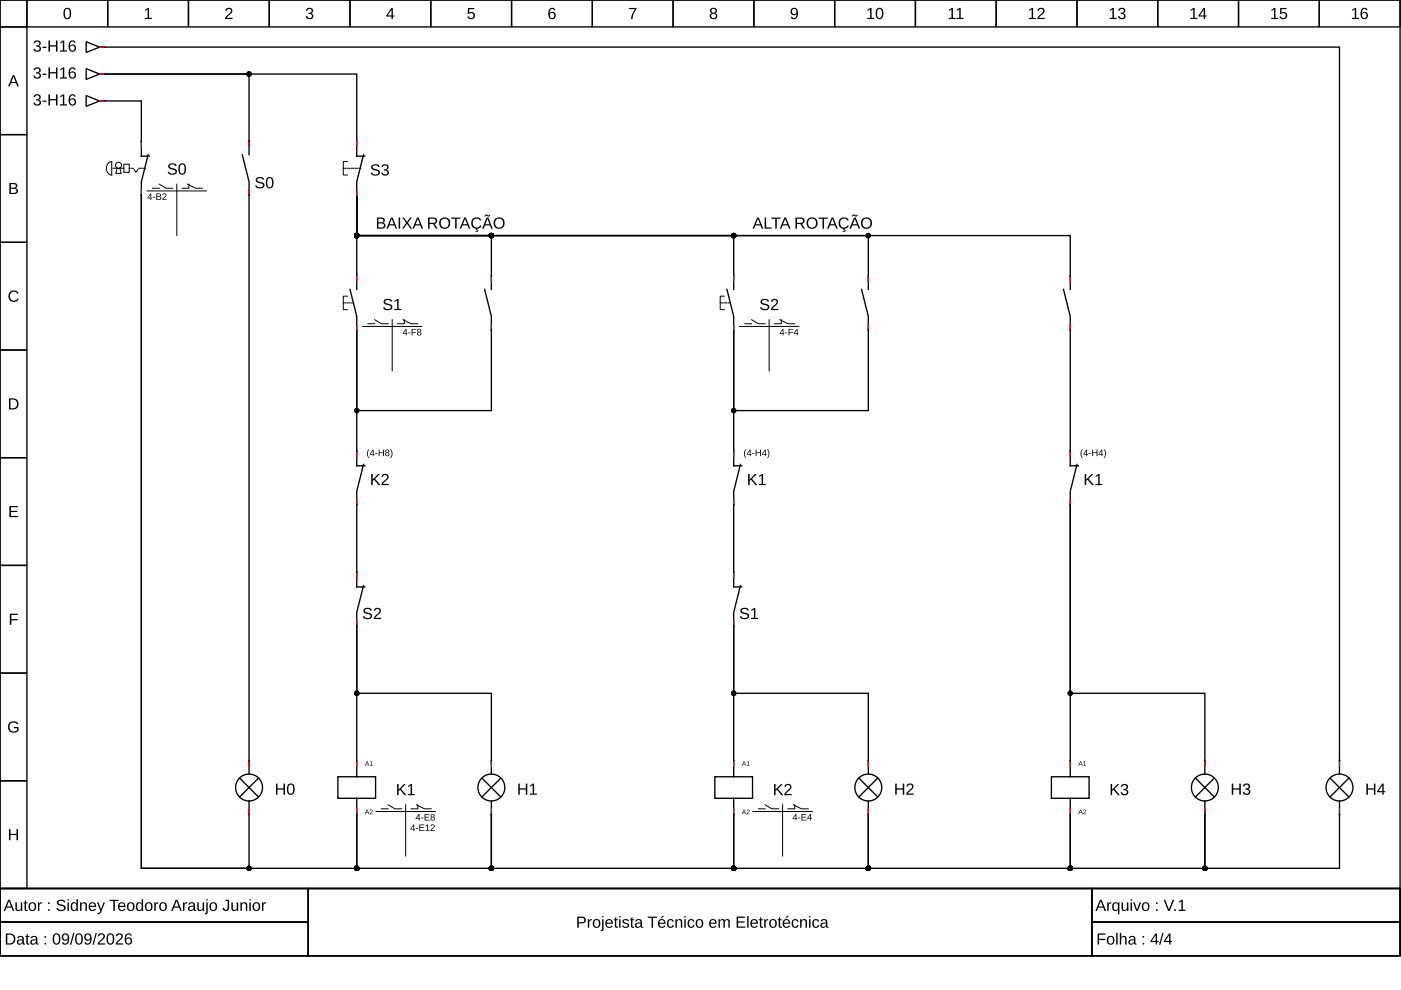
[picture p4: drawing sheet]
<svg xmlns="http://www.w3.org/2000/svg" width="297mm" height="210mm" viewBox="0 0 297 210" stroke-linecap="round" stroke-linejoin="round" font-family="sans-serif">
<g fill="none" stroke="#000" stroke-width=".29">
<path d="M0 0h296.8v188.4h-296.8zM0 0h5.7v5.7h-5.7zM5.7 0h17.1v5.7h-17.1zM22.8 0h17.2v5.7h-17.2zM40 0h17.1v5.7h-17.1zM57.1 0h17.1v5.7h-17.1zM74.2 0h17.1v5.7h-17.1zM91.3 0h17.2v5.7h-17.2zM108.5 0h17.1v5.7h-17.1zM125.6 0h17.1v5.7h-17.1zM142.7 0h17.1v5.7h-17.1zM159.8 0h17.2v5.7h-17.2z"/>
<path d="M177 0h17.1v5.7h-17.1zM194.1 0h17.1v5.7h-17.1zM211.2 0h17.1v5.7h-17.1zM228.3 0h17.2v5.7h-17.2zM245.5 0h17.1v5.7h-17.1zM262.6 0h17.1v5.7h-17.1zM279.7 0h17.1v5.7h-17.1zM0 5.7h5.7v22.8h-5.7zM18.3 8.8l2.8 1.2-2.8 1.1zM18.3 14.6l2.8 1.1-2.8 1.1zM21.1 10h.9M21.1 15.7h.9"/>
<path d="M22.3 10h261.7v154.1M0 28.5h5.7v22.9h-5.7zM18.3 20.3l2.8 1.1-2.8 1.1zM21.1 21.4h.9M22.3 21.4h7.7v11.7h1.7M31.4 32.8l-1.4 5.7v2.9M51.4 32.8l1.4 5.7v125.6M75.6 30v3.1h1.8M75.6 29.7v-14h-53.3h30.5v17.1M77.1 32.8l-1.5 5.7v2.9M0 51.4h5.7v22.8h-5.7zM30 41.4v142.7h45.6v-11.4"/>
<path d="M30 41.4v142.7h22.8v-14.3M75.6 58.5v2.9M75.6 41.7v16.5M75.6 41.7v8.2h28.6v11.5M75.6 41.7v8.2h80v8.3M75.6 41.7v8.2h108.5v11.5M75.6 41.7v8.2h151.3v11.5M155.6 58.5v2.9M0 74.2h5.7v22.8h-5.7zM74.2 61.4l1.4 5.7v2.8M102.8 61.4l1.4 5.7v20h-28.6v-16.9v28.6h1.8M154.1 61.4l1.5 5.7v2.8"/>
<path d="M182.7 61.4l1.4 5.7v20h-28.5v-16.9v28.6h1.7M225.5 61.4l1.4 5.7v31.7h1.7M0 97h5.7v22.9h-5.7zM77.1 98.5l-1.5 5.7v20.2h1.8M157 98.5l-1.4 5.7v20.2h1.7M228.3 98.5l-1.4 5.7v2.8M0 119.9h5.7v22.8h-5.7zM226.9 107v57.7M226.9 107v40h28.6v17.1M75.6 132.7v32M75.6 132.7v14.3h28.6v17.1M77.1 124.2l-1.5 5.7v2.8"/>
<path d="M155.6 132.7v32M155.6 132.7v14.3h28.5v17.1M157 124.2l-1.4 5.7v2.8M0 142.7h5.7v22.8h-5.7zM0 165.5h5.7v22.9h-5.7zM50.8 165l4 4M54.8 165l-4 4M71.6 164.7h8v4.6h-8zM75.6 169.3v3.4M75.6 172.7v11.4h28.6v-11.4M102.2 165l4 4M104.2 169.8v2.9"/>
<path d="M104.2 172.7v11.4h51.4v-11.4M106.2 165l-4 4M151.6 164.7h8v4.6h-8zM155.6 169.3v3.4M155.6 172.7v11.4h28.5v-11.4M182.1 165l4 4M184.1 172.7v11.4h42.8v-11.4M184.1 169.8v2.9M186.1 165l-4 4M222.9 164.7h8v4.6h-8zM226.9 172.7v11.4h28.6v-11.4M226.9 169.3v3.4"/>
<path d="M253.5 165l4 4M255.5 169.8v2.9M257.5 165l-4 4M282 165l4 4M284 169.8v14.3h-28.5v-11.4M286 165l-4 4M0 188.4h296.8v14.3h-296.8zM0 188.4h65.4v7.1h-65.4zM0 195.5h65.4v7.2h-65.4zM65.4 188.4h166.1v14.3h-166.1zM231.5 188.4h65.3v7.1h-65.3zM231.5 195.5h65.3v7.2h-65.3z"/>
<circle cx="52.8" cy="167" r="2.85"/>
<circle cx="104.2" cy="167" r="2.85"/>
<circle cx="184.1" cy="167" r="2.85"/>
<circle cx="255.5" cy="167" r="2.85"/>
<circle cx="284" cy="167" r="2.85"/>
</g>
<g fill="#000">
<path d="M30.8 2.1l.5-.4h.3v2.1h.6v.2h-1.5v-.2h.6v-1.8l-.5 .4zM48 1.8a.76 .76 0 0 1 1.2 .2 .76 .76 0 0 1-.5 1.1l-.6 .7h1.2v.2h-1.6l.1-.4 .5-.5a.7 .7 0 0 0 .4-1.2l-.5 .1-.1 .3h-.3zM65.1 1.8a.69 .69 0 0 1 1-.1 .69 .69 0 0 1 0 1.1h-.2a.67 .67 0 0 1 .5 .9 .67 .67 0 0 1-1 .4l-.5-.5-.1-.2h.3a.48 .48 0 0 0 .7 .4 .48 .48 0 0 0 .2-.7l-.6-.1v-.3a.46 .46 0 0 0 .6-.2 .46 .46 0 0 0-.3-.6 .46 .46 0 0 0-.5 .4h-.3zM99.2 1.7h1.4v.2h-1.1v.8a.81 .81 0 0 1 1 .2 .81 .81 0 0 1-.1 1.1 .81 .81 0 0 1-1.1-.1l-.2-.4h.3a.53 .53 0 0 0 .8 .2 .53 .53 0 0 0 0-.8 .53 .53 0 0 0-.8 .1h-.3zM133.4 1.7h1.5l-.6 1.5-.2 .8h-.3l.1-.6 .7-1.5h-1.2zM2.1 61.9a1.18 1.18 0 0 1 1.8 .3l-.3 .1a.87 .87 0 0 0-1.3-.1 .87 .87 0 0 0 .1 1.3 .87 .87 0 0 0 1.3-.2l.3 .1a1.21 1.21 0 0 1-1.8 .4 1.21 1.21 0 0 1-.1-1.9zM2 107.3h1.8v.3h-1.5v.7h1.4v.3h-1.4v.8h1.5v.2h-1.8zM2.1 130.1h1.7v.3h-1.4v.9h1.3v.2h-1.3v1h-.3zM2 153.2a1.23 1.23 0 0 1 1.9 .3l-.3 .1a.9 .9 0 0 0-1.3-.2 .9 .9 0 0 0-.2 1.2 1 1 0 0 0 1.5 .2v-.4h-.7v-.3h1v.8a1.29 1.29 0 0 1-1.8 .2 1.29 1.29 0 0 1-.1-1.9zM1.9 175.8h.3v1h1.3v-1h.3v2.3h-.3v-1h-1.3v1h-.3z"/>
<path d="M2.7 16h.3l1 2.3h-.3l-.3-.7h-1.1l-.2 .7h-.4zM2.9 16.2l-.5 1.2h.9z"/>
<path d="M7.4 8.7a.69 .69 0 0 1 1-.1 .69 .69 0 0 1 0 1.1h-.3a.67 .67 0 0 1 .6 .9 .67 .67 0 0 1-1 .4l-.6-.5v-.2h.3a.48 .48 0 0 0 .6 .4 .48 .48 0 0 0 .2-.7l-.6-.1v-.3a.46 .46 0 0 0 .7-.2 .46 .46 0 0 0-.3-.6 .46 .46 0 0 0-.6 .4h-.3zM9 9.9h.8v.3h-.8zM10.3 8.6h.3v1h1.3v-1h.3v2.3h-.3v-1h-1.3v1h-.3zM12.8 9l.5-.4h.3v2.1h.6v.2h-1.5v-.2h.6v-1.8l-.5 .4zM14.9 8.7a.74 .74 0 0 1 1.2 .3l-.3 .1a.49 .49 0 0 0-.7-.2 .49 .49 0 0 0-.2 .6l-.1 .2a.77 .77 0 0 1 1.2 .1 .77 .77 0 0 1-.1 1.1 .77 .77 0 0 1-1.2-.2l-.1-.5v-.8zM14.8 10.2a.5 .5 0 0 0 1 0 .5 .5 0 0 0-1 0z"/>
<path d="M7.4 14.4a.69 .69 0 0 1 1 0 .69 .69 0 0 1 0 1h-.3a.67 .67 0 0 1 .6 .9 .67 .67 0 0 1-1 .4l-.6-.5v-.1l.3-.1a.48 .48 0 0 0 .6 .4 .48 .48 0 0 0 .2-.7l-.6-.1v-.3a.46 .46 0 0 0 .7-.2 .46 .46 0 0 0-.3-.6 .46 .46 0 0 0-.6 .4h-.3zM9 15.6h.8v.3h-.8zM10.3 14.3h.3v1h1.3v-1h.3v2.4h-.3v-1.1h-1.3v1.1h-.3zM12.8 14.7l.5-.4h.3v2.1h.6v.3h-1.5v-.3h.6v-1.8l-.5 .4zM14.9 14.4a.74 .74 0 0 1 1.2 .3l-.3 .1a.49 .49 0 0 0-.7-.2 .49 .49 0 0 0-.2 .6l-.1 .2a.77 .77 0 0 1 1.2 .1 .77 .77 0 0 1-.1 1.1 .77 .77 0 0 1-1.2-.2l-.1-.5v-.7zM14.8 15.9a.5 .5 0 0 0 1 0 .5 .5 0 0 0-1 0z"/>
<path d="M13.8 1.8a.88 .88 0 0 1 1 .1 .88 .88 0 0 1 .3 1 .88 .88 0 0 1-.8 1.2 .88 .88 0 0 1-.8-1.2v-.7zM14 2a1.59 1.59 0 0 0 .1 1.8h.2a1.09 1.09 0 0 0 .4-1.5l-.3-.4z"/>
<path d="M83 1.7h.3v1.6h.3v.2h-.3v.5h-.3v-.5h-1.1v-.2zM83 2l-.8 1.3h.8z"/>
<path d="M116.6 1.8a.74 .74 0 0 1 1.2 .3l-.3 .1a.49 .49 0 0 0-.7-.3 .49 .49 0 0 0-.2 .6l-.1 .3a.77 .77 0 0 1 1.2 0 .77 .77 0 0 1-.1 1.2 .77 .77 0 0 1-1.1-.2l-.2-.5v-.8zM116.5 3.3a.5 .5 0 0 0 1 0 .5 .5 0 0 0-1 0z"/>
<path d="M150.7 1.8a.7 .7 0 0 1 1-.1 .7 .7 0 0 1 .1 1l-.2 .1a.69 .69 0 0 1 .4 .9 .69 .69 0 0 1-1 .4 .64 .64 0 0 1-.5-.6 .64 .64 0 0 1 .4-.7l-.3-.4zM150.8 2.3a.45 .45 0 0 0 .9 0 .45 .45 0 0 0-.9 0zM150.8 3.4a.5 .5 0 0 0 1 0 .5 .5 0 0 0-1 0z"/>
<path d="M167.8 1.9a.86 .86 0 0 1 1.1-.1 .86 .86 0 0 1 .3 1 .9 .9 0 0 1-.3 1.1 .9 .9 0 0 1-1.1 0l-.1-.3 .2-.1a.5 .5 0 0 0 .7 .3 .5 .5 0 0 0 .3-.6v-.3a.76 .76 0 0 1-1.2 .1 .76 .76 0 0 1 .1-1.1zM168 2a.54 .54 0 0 0 .1 .9 .54 .54 0 0 0 .8-.3 .54 .54 0 0 0-.5-.7z"/>
<path d="M184 2.1l.5-.4h.3v2.1h.6v.2h-1.5v-.2h.6v-1.8l-.5 .4zM186 1.8a.88 .88 0 0 1 1 .1 .88 .88 0 0 1 .3 1 .88 .88 0 0 1-.8 1.2 .88 .88 0 0 1-.8-1.2v-.7zM186.2 2a1.59 1.59 0 0 0 .1 1.8h.2a1.09 1.09 0 0 0 .4-1.5l-.3-.4z"/>
<path d="M201.2 2.1l.6-.4h.2v2.1h.6v.2h-1.5v-.2h.6v-1.8l-.5 .4zM202.9 2.1l.5-.4h.3v2.1h.6v.2h-1.5v-.2h.6v-1.8l-.5 .4z"/>
<path d="M218.2 2.1l.6-.4h.2v2.1h.6v.2h-1.5v-.2h.6v-1.8l-.5 .4zM220.2 1.8a.76 .76 0 0 1 1.2 .2 .76 .76 0 0 1-.4 1.1l-.7 .7h1.2v.2h-1.6l.1-.4 .6-.5a.7 .7 0 0 0 .3-1.2l-.5 .1-.1 .3h-.3z"/>
<path d="M235.3 2.1l.6-.4h.3v2.1h.5v.2h-1.4v-.2h.6v-1.8l-.6 .4zM237.3 1.8a.69 .69 0 0 1 1-.1 .69 .69 0 0 1 0 1.1h-.2a.67 .67 0 0 1 .5 .9 .67 .67 0 0 1-1 .4l-.5-.5-.1-.2h.3a.48 .48 0 0 0 .7 .4 .48 .48 0 0 0 .2-.7l-.6-.1v-.3a.46 .46 0 0 0 .7-.2 .46 .46 0 0 0-.4-.6 .46 .46 0 0 0-.5 .4h-.3z"/>
<path d="M252.5 2.1l.5-.4h.3v2.1h.6v.2h-1.5v-.2h.6v-1.8l-.5 .4zM255.2 1.7h.3v1.6h.3v.2h-.3v.5h-.3v-.5h-1.1v-.2zM255.2 2l-.8 1.3h.8z"/>
<path d="M269.6 2.1l.5-.4h.3v2.1h.6v.2h-1.5v-.2h.6v-1.8l-.5 .4zM271.4 1.7h1.4v.2h-1.1v.8a.81 .81 0 0 1 1.1 .2 .81 .81 0 0 1-.2 1.1 .81 .81 0 0 1-1.1-.1l-.2-.4h.3a.53 .53 0 0 0 .8 .2 .53 .53 0 0 0 .1-.8 .53 .53 0 0 0-.8 .1h-.3z"/>
<path d="M286.7 2.1l.6-.4h.2v2.1h.6v.2h-1.5v-.2h.6v-1.8l-.5 .4zM288.8 1.8a.74 .74 0 0 1 1.2 .3l-.3 .1a.49 .49 0 0 0-.6-.3 .49 .49 0 0 0-.3 .6v.3a.77 .77 0 0 1 1.1 0 .77 .77 0 0 1-.1 1.2 .77 .77 0 0 1-1.1-.2l-.2-.5v-.8zM288.7 3.3a.5 .5 0 0 0 1 0 .5 .5 0 0 0-1 0z"/>
<path d="M7.4 20.1a.69 .69 0 0 1 1 0 .69 .69 0 0 1 0 1l-.3 .1a.67 .67 0 0 1 .6 .9 .67 .67 0 0 1-1 .3l-.6-.4v-.2l.3-.1a.48 .48 0 0 0 .6 .5 .48 .48 0 0 0 .2-.8l-.6-.1v-.3a.46 .46 0 0 0 .7-.2 .46 .46 0 0 0-.3-.6 .46 .46 0 0 0-.6 .4h-.3zM9 21.3h.8v.3h-.8zM10.3 20h.3v1h1.3v-1h.3v2.4h-.3v-1.1h-1.3v1.1h-.3zM12.8 20.4l.5-.4h.3v2.1h.6v.3h-1.5v-.3h.6v-1.8l-.5 .4zM14.9 20.1a.74 .74 0 0 1 1.2 .4h-.3a.49 .49 0 0 0-.7-.2 .49 .49 0 0 0-.2 .6l-.1 .3a.77 .77 0 0 1 1.2 0 .77 .77 0 0 1-.1 1.1 .77 .77 0 0 1-1.2-.2l-.1-.5v-.7zM14.8 21.6a.5 .5 0 0 0 1 0 .5 .5 0 0 0-1 0z"/>
<path d="M35.8 34.9a1.07 1.07 0 0 1 1.7 .3h-.3a.58 .58 0 0 0-.7-.4 .58 .58 0 0 0-.5 .6l.6 .3a.72 .72 0 0 1 .9 .7 .72 .72 0 0 1-1 .6 .87 .87 0 0 1-1-.5l.4-.1a.71 .71 0 0 0 .7 .4 .71 .71 0 0 0 .6-.5l-.6-.3a.76 .76 0 0 1-.7-.3 .76 .76 0 0 1-.1-.8zM38.2 34.8a.88 .88 0 0 1 1 0 .88 .88 0 0 1 .2 1 .88 .88 0 0 1-.8 1.3 .88 .88 0 0 1-.8-1.3l.1-.6zM38.3 35a1.59 1.59 0 0 0 .2 1.8h.1a1.09 1.09 0 0 0 .5-1.5l-.3-.4z"/>
<path d="M54.3 37.8a1.07 1.07 0 0 1 1.7 .3h-.3a.58 .58 0 0 0-.6-.4 .58 .58 0 0 0-.5 .6l.6 .3a.72 .72 0 0 1 .9 .7 .72 .72 0 0 1-1 .7 .87 .87 0 0 1-1-.6l.3-.1a.71 .71 0 0 0 .7 .4 .71 .71 0 0 0 .6-.5l-.5-.3a.76 .76 0 0 1-.8-.3 .76 .76 0 0 1-.1-.8zM56.7 37.7a.88 .88 0 0 1 1 0 .88 .88 0 0 1 .3 1 .88 .88 0 0 1-.8 1.3 .88 .88 0 0 1-.8-1.3l.1-.6zM56.9 37.9a1.59 1.59 0 0 0 .1 1.8h.2a1.09 1.09 0 0 0 .4-1.5l-.2-.4z"/>
<path d="M78.8 35.1a1.07 1.07 0 0 1 1.7 .3h-.3a.58 .58 0 0 0-.7-.4 .58 .58 0 0 0-.4 .6l.6 .3a.72 .72 0 0 1 .8 .7 .72 .72 0 0 1-.9 .6 .87 .87 0 0 1-1-.6h.3a.71 .71 0 0 0 .7 .4 .71 .71 0 0 0 .6-.5l-.5-.3a.76 .76 0 0 1-.8-.3 .76 .76 0 0 1-.1-.8zM81.1 35a.69 .69 0 0 1 1-.1 .69 .69 0 0 1 0 1l-.2 .1a.67 .67 0 0 1 .5 .9 .67 .67 0 0 1-1 .3l-.5-.4-.1-.2h.3a.48 .48 0 0 0 .7 .4 .48 .48 0 0 0 .2-.8l-.6-.1v-.2a.46 .46 0 0 0 .7-.2 .46 .46 0 0 0-.4-.7 .46 .46 0 0 0-.5 .5l-.3-.1z"/>
<path d="M2 38.8a1.53 1.53 0 0 1 1.6 .3l.1 .5-.5 .3a.64 .64 0 0 1 .6 .8 .64 .64 0 0 1-.8 .4h-1zM2.3 39v.8h.8l.2-.2-.1-.5zM2.3 40v.9l1.1-.1a.42 .42 0 0 0-.2-.7z"/>
<path d="M31.9 41h.2v.9h.2v.2h-.2v.3h-.2v-.3h-.6zM31.9 41.2l-.5 .7h.5zM32.4 41.8h.5v.1h-.5zM33.1 41l1 .2v.3l-.2 .2 .3 .2-.1 .4-1 .1zM33.3 41.2v.4l.6-.1v-.3zM33.3 41.7v.5l.7-.1-.1-.3zM34.6 41.1a.47 .47 0 0 1 .7 .2 .47 .47 0 0 1-.4 .6l-.3 .3h.7v.2h-.9l.5-.7a.28 .28 0 0 0 .2-.5 .28 .28 0 0 0-.5 .2l-.2-.1z"/>
<path d="M79.9 46.1a1.53 1.53 0 0 1 1.6 .3l.1 .5-.4 .3a.64 .64 0 0 1 .5 .8 .64 .64 0 0 1-.8 .5h-1zM80.2 46.4v.7h.8l.2-.2-.1-.4zM80.2 47.4v.8l1.1-.1a.42 .42 0 0 0-.1-.7zM82.9 46.1h.3l1 2.4h-.3l-.3-.7h-1.1l-.2 .7h-.4zM83.1 46.4l-.5 1.1h.9zM84.5 46.1h.3v2.4h-.3zM85.3 46.1h.3l.7 1 .6-1h.4l-.8 1.1 .9 1.3h-.4l-.7-1-.7 1h-.4l.9-1.2zM88.4 46.1h.4l.9 2.4h-.3l-.3-.7h-1.1l-.2 .7h-.4zM88.6 46.4l-.5 1.1h.9zM90.8 46.1h1.1a.68 .68 0 0 1 .8 .6 .68 .68 0 0 1-.6 .8l.7 1h-.4l-.6-1h-.7v1h-.3zM91.1 46.4v.9h.8a.44 .44 0 0 0 .5-.5 .44 .44 0 0 0-.6-.4zM93 47.3a1.25 1.25 0 0 1 2.5 0 1.25 1.25 0 0 1-2.5 0zM93.7 46.6a.92 .92 0 0 0 0 1.4 .92 .92 0 0 0 1.3-.2 .92 .92 0 0 0-.1-1.2 .92 .92 0 0 0-1.2 0zM95.7 46.1h1.9v.3h-.8v2.1h-.3v-2.1h-.8zM98.4 46.1h.4l.9 2.4h-.3l-.3-.7h-1l-.3 .7h-.3zM98.6 46.4l-.4 1.1h.8zM100.2 46.4a1.18 1.18 0 0 1 1.9 .3l-.3 .1a.87 .87 0 0 0-1.3-.1 .87 .87 0 0 0 0 1.3 .87 .87 0 0 0 1.3-.2l.3 .1a1.21 1.21 0 0 1-1.8 .4 1.21 1.21 0 0 1-.1-1.9zM101 48.5h.1v.1l.3 .3-.2 .3h-.4v-.2l.4-.1-.3-.1zM103.2 46.1h.3l1 2.4h-.3l-.3-.7h-1.1l-.3 .7h-.3zM103.3 46.4l-.4 1.1h.9zM102.9 45.6l.3-.1 .4 .2 .4-.2-.1 .2a.53 .53 0 0 1-.8 0l-.3 .2zM104.6 47.3a1.22 1.22 0 0 1 2.4 0 1.22 1.22 0 0 1-2.4 0zM105.2 46.6a.92 .92 0 0 0 0 1.4 .92 .92 0 0 0 1.4-.2 .92 .92 0 0 0-.2-1.2 .92 .92 0 0 0-1.2 0z"/>
<path d="M160.5 46.1h.4l.9 2.4h-.3l-.3-.7h-1l-.3 .7h-.3zM160.7 46.4l-.4 1.1h.8zM162.1 46.1h.3v2.1h1.2v.3h-1.5zM163.6 46.1h1.9v.3h-.8v2.1h-.3v-2.1h-.8zM166.3 46.1h.4l.9 2.4h-.3l-.3-.7h-1.1l-.2 .7h-.4zM166.5 46.4l-.5 1.1h.9zM168.7 46.1h1.1a.68 .68 0 0 1 .8 .6 .68 .68 0 0 1-.6 .8l.7 1h-.4l-.6-1h-.7v1h-.3zM169 46.4v.9h.7a.44 .44 0 0 0 .6-.5 .44 .44 0 0 0-.6-.4zM170.9 47.3a1.22 1.22 0 0 1 2.4 0 1.22 1.22 0 0 1-2.4 0zM171.5 46.6a.92 .92 0 0 0 0 1.4 .92 .92 0 0 0 1.4-.2 .92 .92 0 0 0-.1-1.2 .92 .92 0 0 0-1.3 0zM173.6 46.1h1.9v.3h-.8v2.1h-.3v-2.1h-.8zM176.3 46.1h.4l.9 2.4h-.3l-.3-.7h-1.1l-.2 .7h-.4zM176.5 46.4l-.5 1.1h.9zM178.1 46.4a1.18 1.18 0 0 1 1.8 .3l-.3 .1a.87 .87 0 0 0-1.3-.1 .87 .87 0 0 0 .1 1.3 .87 .87 0 0 0 1.3-.2l.3 .1a1.21 1.21 0 0 1-1.8 .4 1.21 1.21 0 0 1-.1-1.9zM178.9 48.5h.1v.1l.3 .3-.2 .3h-.4v-.2l.4-.1-.4-.1zM181.1 46.1h.3l1 2.4h-.4l-.2-.7h-1.1l-.3 .7h-.3zM181.2 46.4l-.4 1.1h.9zM180.7 45.6l.4-.1 .4 .2 .3-.2v.2a.53 .53 0 0 1-.8 0l-.4 .2zM182.4 47.3a1.25 1.25 0 0 1 2.5 0 1.25 1.25 0 0 1-2.5 0zM183.1 46.6a.92 .92 0 0 0 0 1.4 .92 .92 0 0 0 1.4-.2 .92 .92 0 0 0-.2-1.2 .92 .92 0 0 0-1.2 0z"/>
<path d="M81.4 63.6a1.07 1.07 0 0 1 1.7 .3l-.3 .1a.58 .58 0 0 0-.6-.4 .58 .58 0 0 0-.5 .6l.6 .2a.72 .72 0 0 1 .9 .7 .72 .72 0 0 1-1 .7 .87 .87 0 0 1-1-.6l.3-.1a.71 .71 0 0 0 .7 .4 .71 .71 0 0 0 .7-.5l-.6-.3a.76 .76 0 0 1-.8-.3 .76 .76 0 0 1-.1-.8zM83.7 63.8l.5-.4h.3v2.1h.6v.3h-1.5v-.3h.6v-1.8l-.5 .4z"/>
<path d="M86 69.7h.2v1h.2v.1h-.2v.3h-.2v-.3h-.6zM86 69.9l-.5 .8h.5zM86.5 70.5h.5v.2h-.5zM87.3 69.7h.9v.2h-.7v.5h.7v.2h-.7v.5h-.2zM88.6 69.8a.4 .4 0 0 1 .6 0 .4 .4 0 0 1-.1 .6 .4 .4 0 0 1 .1 .6 .4 .4 0 0 1-.6 0 .4 .4 0 0 1 .1-.6l-.2-.2zM88.6 70.1a.25 .25 0 0 0 .5 0 .25 .25 0 0 0-.5 0zM88.6 70.7a.3 .3 0 0 0 .6 0 .3 .3 0 0 0-.6 0z"/>
<path d="M161.3 63.6a1.07 1.07 0 0 1 1.8 .3l-.4 .1a.58 .58 0 0 0-.6-.4 .58 .58 0 0 0-.5 .6l.6 .2a.72 .72 0 0 1 .9 .7 .72 .72 0 0 1-1 .7 .87 .87 0 0 1-1-.6l.3-.1a.71 .71 0 0 0 .7 .4 .71 .71 0 0 0 .7-.5l-.6-.3a.76 .76 0 0 1-.7-.3 .76 .76 0 0 1-.2-.8zM163.7 63.5a.76 .76 0 0 1 1.2 .2 .76 .76 0 0 1-.5 1.1l-.6 .7h1.2v.3h-1.6l.1-.4 .5-.6a.7 .7 0 0 0 .4-1.2l-.5 .1-.1 .3h-.4z"/>
<path d="M165.9 69.7h.2v1h.2v.1h-.2v.3h-.2v-.3h-.6zM165.9 69.9l-.4 .8h.4zM166.4 70.5h.5v.2h-.5zM167.2 69.7h1v.2h-.8v.5h.7v.2h-.7v.5h-.2zM168.9 69.7h.2v1h.2v.1h-.2v.3h-.2v-.3h-.6zM168.9 69.9l-.4 .8h.4z"/>
<path d="M1.9 84.5h.8a1.18 1.18 0 0 1 1.2 1.1 1.18 1.18 0 0 1-1.1 1.2h-.9zM2.2 84.7v1.9h.5a.97 .97 0 0 0 .9-1.3 .97 .97 0 0 0-1.4-.6z"/>
<path d="M78.2 95.3h.1a1.4 1.4 0 0 0 0 1.8 1.21 1.21 0 0 1-.1-1.8zM79 95.3h.2v1h.2v.1h-.2v.3h-.2v-.3h-.6zM79 95.5l-.4 .8h.4zM79.6 96.1h.4v.2h-.4zM80.3 95.3h.2v.6h.7v-.6h.2v1.4h-.2v-.6h-.7v.6h-.2zM81.8 95.4a.4 .4 0 0 1 .6 0 .4 .4 0 0 1-.1 .6 .4 .4 0 0 1 .1 .6 .4 .4 0 0 1-.6 0 .4 .4 0 0 1 .1-.6l-.2-.2zM81.9 95.7a.25 .25 0 0 0 .5 0 .25 .25 0 0 0-.5 0zM81.8 96.3a.3 .3 0 0 0 .6 0 .3 .3 0 0 0-.6 0zM82.7 95.3a1.08 1.08 0 0 1 0 1.8 1.4 1.4 0 0 0 0-1.8z"/>
<path d="M158.1 95.3h.2a1.4 1.4 0 0 0 0 1.8 1.21 1.21 0 0 1-.2-1.8zM158.9 95.3h.2v1h.2v.1h-.2v.3h-.1v-.3h-.7zM159 95.5l-.5 .8h.5zM159.5 96.1h.5v.2h-.5zM160.2 95.3h.2v.6h.7v-.6h.2v1.4h-.2v-.6h-.7v.6h-.2zM162.2 95.3h.1v1h.2v.1h-.2v.3h-.1v-.3h-.7zM162.2 95.5l-.5 .8h.5zM162.6 95.3a1.08 1.08 0 0 1 0 1.8 1.4 1.4 0 0 0 0-1.8z"/>
<path d="M229.4 95.3h.2a1.4 1.4 0 0 0 0 1.8 1.21 1.21 0 0 1-.2-1.8zM230.3 95.3h.2v1h.2v.1h-.2v.3h-.2v-.3h-.6zM230.3 95.5l-.5 .8h.5zM230.8 96.1h.5v.2h-.5zM231.6 95.3h.2v.6h.7v-.6h.2v1.4h-.2v-.6h-.7v.6h-.2zM233.5 95.3h.2v1h.2v.1h-.2v.3h-.2v-.3h-.6zM233.5 95.5l-.5 .8h.5zM234 95.3a1.08 1.08 0 0 1 0 1.8 1.4 1.4 0 0 0 0-1.8z"/>
<path d="M78.7 100.5h.3v1.2l1.2-1.2h.3l-1 1 1.2 1.4h-.4l-1-1.2-.3 .3v.9h-.3zM81.1 100.6a.76 .76 0 0 1 1.2 .2 .76 .76 0 0 1-.4 1.1l-.7 .7h1.2v.3h-1.5l.1-.4 .5-.6a.7 .7 0 0 0 .3-1.2l-.5 .1-.1 .3h-.3z"/>
<path d="M158.6 100.5h.3v1.2l1.2-1.2h.4l-1.1 1 1.2 1.4h-.4l-1-1.2-.3 .3v.9h-.3zM161 100.9l.5-.4h.3v2.1h.6v.3h-1.5v-.3h.6v-1.8l-.5 .4z"/>
<path d="M230 100.5h.3v1.2l1.1-1.2h.4l-1 1 1.1 1.4h-.4l-.9-1.2-.3 .3v.9h-.3zM232.3 100.9l.6-.4h.2v2.1h.6v.3h-1.5v-.3h.6v-1.8l-.5 .4z"/>
<path d="M77.1 129.2a1.07 1.07 0 0 1 1.8 .2l-.4 .1a.58 .58 0 0 0-.6-.4 .58 .58 0 0 0-.5 .6l.6 .2a.72 .72 0 0 1 .9 .7 .72 .72 0 0 1-1 .7 .87 .87 0 0 1-1-.6l.3-.1a.71 .71 0 0 0 .7 .4 .71 .71 0 0 0 .7-.5l-.6-.3a.76 .76 0 0 1-.7-.2 .76 .76 0 0 1-.2-.8zM79.5 129a.76 .76 0 0 1 1.2 .2 .76 .76 0 0 1-.5 1.1l-.6 .7h1.2v.3h-1.6l.1-.4 .5-.6a.7 .7 0 0 0 .4-1.2l-.5 .1-.1 .3h-.4z"/>
<path d="M157.1 129.2a1.07 1.07 0 0 1 1.7 .2l-.3 .1a.58 .58 0 0 0-.7-.4 .58 .58 0 0 0-.5 .6l.6 .2a.72 .72 0 0 1 .9 .7 .72 .72 0 0 1-.9 .7 .87 .87 0 0 1-1-.6l.3-.1a.71 .71 0 0 0 .7 .4 .71 .71 0 0 0 .6-.5l-.6-.3a.76 .76 0 0 1-.7-.2 .76 .76 0 0 1-.1-.8zM159.3 129.3l.6-.4h.2v2.1h.6v.3h-1.5v-.3h.6v-1.8l-.5 .4z"/>
<path d="M58.5 166.1h.3v1h1.3v-1h.3v2.4h-.3v-1.1h-1.3v1.1h-.3zM61.2 166.2a.88 .88 0 0 1 1 .1 .88 .88 0 0 1 .3 1 .88 .88 0 0 1-.9 1.2 .88 .88 0 0 1-.8-1.2l.1-.7zM61.4 166.5a1.59 1.59 0 0 0 .1 1.8h.1a1.09 1.09 0 0 0 .5-1.5l-.3-.4z"/>
<path d="M77.8 171.7h.1l.4 .9-.2-.2h-.5l-.2 .2zM77.8 171.8l-.2 .4h.4zM78.5 171.7a.33 .33 0 0 1 .5 .2 .33 .33 0 0 1-.3 .4l-.2 .2 .5 .1h-.6l.4-.5a.19 .19 0 0 0 0-.3 .19 .19 0 0 0-.3 .1h-.1z"/>
<path d="M77.8 161.4h.1l.4 1-.2-.3h-.5l-.2 .3zM77.8 161.5l-.2 .5h.4zM78.4 161.5l.4-.1v.9l.2 .1h-.6l.3-.1v-.8l-.3 .2z"/>
<path d="M84.2 166.2h.3v1.2l1.2-1.2h.3l-1 1.1 1.2 1.3h-.4l-1-1.1-.3 .2v.9h-.3zM86.5 166.6l.6-.4h.3v2.1h.5v.3h-1.4v-.3h.6v-1.8l-.6 .4z"/>
<path d="M87.6 174.8h.2v.9h.2v.2h-.2v.3h-.1v-.3h-.7zM87.7 175l-.5 .7h.5zM88.2 175.6h.5v.1h-.5zM88.9 174.8h1v.2h-.8v.4h.8v.2h-.8v.4h.9v.2h-1.1zM90.3 175l.4-.2v1.2h.4v.2h-.9v-.2h.4v-1l-.3 .2zM91.4 174.9a.47 .47 0 0 1 .7 .2 .47 .47 0 0 1-.4 .6l-.2 .3h.7v.2h-.9l.5-.7a.28 .28 0 0 0 .1-.5 .28 .28 0 0 0-.4 .2h-.2z"/>
<path d="M88.7 172.6h.2v.9h.2v.2h-.2v.3h-.1v-.3h-.7zM88.8 172.8l-.5 .7h.5zM89.3 173.4h.5v.1h-.5zM90 172.6h1.1v.1h-.9v.5h.8v.1h-.8v.5h.9v.2h-1.1zM91.4 172.7a.4 .4 0 0 1 .7-.1 .4 .4 0 0 1-.2 .6 .4 .4 0 0 1 .1 .6 .4 .4 0 0 1-.6 0 .4 .4 0 0 1 .1-.6l-.2-.2zM91.5 172.9a.25 .25 0 0 0 .5 0 .25 .25 0 0 0-.5 0zM91.4 173.6a.3 .3 0 0 0 .6 0 .3 .3 0 0 0-.6 0z"/>
<path d="M109.9 166.1h.3v1h1.3v-1h.3v2.4h-.3v-1.1h-1.3v1.1h-.3zM112.4 166.5l.6-.4h.2v2.1h.6v.3h-1.5v-.3h.6v-1.8l-.5 .4z"/>
<path d="M157.7 171.7h.1l.4 .9-.2-.2h-.5l-.2 .2zM157.7 171.8l-.1 .4h.3zM158.4 171.7a.33 .33 0 0 1 .5 .2 .33 .33 0 0 1-.3 .4l-.2 .2 .5 .1h-.6l.4-.5a.19 .19 0 0 0 0-.3 .19 .19 0 0 0-.3 .1h-.1z"/>
<path d="M157.7 161.4h.1l.4 1-.2-.3h-.5l-.2 .3zM157.7 161.5l-.1 .5h.3zM158.4 161.5l.3-.1v.9l.2 .1h-.6l.3-.1v-.8l-.2 .2z"/>
<path d="M164.1 166.2h.3v1.2l1.2-1.2h.3l-1 1.1 1.2 1.3h-.4l-1-1.1-.3 .2v.9h-.3zM166.5 166.4a.76 .76 0 0 1 1.2 .1 .76 .76 0 0 1-.4 1.1l-.7 .7h1.2v.3h-1.5l.1-.4 .5-.5a.7 .7 0 0 0 .4-1.2l-.5 .1-.2 .3-.3-.1z"/>
<path d="M168.7 172.6h.2v.9h.1v.2h-.1v.3h-.2v-.3h-.7zM168.7 172.8l-.5 .7h.5zM169.2 173.4h.5v.1h-.5zM169.9 172.6h1.1v.1h-.9v.5h.8v.1h-.8v.5h.9v.2h-1.1zM171.8 172.6h.2v.9h.1v.2h-.1v.3h-.2v-.3h-.7zM171.8 172.8l-.5 .7h.5z"/>
<path d="M189.8 166.1h.3v1h1.3v-1h.3v2.4h-.3v-1.1h-1.3v1.1h-.3zM192.4 166.3a.76 .76 0 0 1 1.2 .1 .76 .76 0 0 1-.4 1.1l-.7 .7h1.2v.3h-1.5l.1-.4 .5-.5a.7 .7 0 0 0 .3-1.2l-.5 .1-.1 .3-.3-.1z"/>
<path d="M229 171.7h.2l.4 .9-.3-.2h-.4l-.3 .2zM229.1 171.8l-.2 .4h.4zM229.8 171.7a.33 .33 0 0 1 .5 .2 .33 .33 0 0 1-.3 .4l-.2 .2 .5 .1h-.7l.5-.5a.19 .19 0 0 0 0-.3 .19 .19 0 0 0-.3 .1h-.1z"/>
<path d="M229 161.4h.2l.4 1-.3-.3h-.4l-.3 .3zM229.1 161.5l-.2 .5h.4zM229.7 161.5l.4-.1v.9l.2 .1h-.6l.2-.1v-.8l-.2 .2z"/>
<path d="M235.5 166.2h.3v1.2l1.1-1.2h.4l-1 1.1 1.1 1.3h-.4l-.9-1.1-.3 .2v.9h-.3zM237.9 166.4a.69 .69 0 0 1 1-.1 .69 .69 0 0 1 0 1l-.2 .1a.67 .67 0 0 1 .5 .9 .67 .67 0 0 1-1 .3l-.6-.4v-.2h.3a.48 .48 0 0 0 .7 .4 .48 .48 0 0 0 .2-.8l-.6-.1v-.2a.46 .46 0 0 0 .6-.3 .46 .46 0 0 0-.3-.6 .46 .46 0 0 0-.6 .4h-.3z"/>
<path d="M261.2 166.1h.3v1h1.3v-1h.3v2.4h-.3v-1.1h-1.3v1.1h-.3zM263.8 166.3a.69 .69 0 0 1 1-.1 .69 .69 0 0 1 0 1l-.3 .1a.67 .67 0 0 1 .6 .9 .67 .67 0 0 1-1 .3l-.6-.4v-.2h.3a.48 .48 0 0 0 .6 .4 .48 .48 0 0 0 .2-.8l-.6-.1v-.2a.46 .46 0 0 0 .7-.2 .46 .46 0 0 0-.3-.7 .46 .46 0 0 0-.6 .4h-.3z"/>
<path d="M289.7 166.1h.3v1h1.3v-1h.3v2.4h-.3v-1.1h-1.3v1.1h-.3zM293 166.1h.4v1.6h.3v.3h-.3v.5h-.3v-.5h-1.1v-.3zM293.1 166.5l-.9 1.2h.9z"/>
<path d="M1.7 190.8h.4l.9 2.3h-.3l-.3-.7h-1l-.3 .7h-.3zM1.9 191l-.4 1.2h.8zM3.3 191.3h.3v1.2a.44 .44 0 0 0 .5 .5 .44 .44 0 0 0 .3-.6v-1.1h.3v1.8h-.3v-.3a.61 .61 0 0 1-.7 .4 .61 .61 0 0 1-.4-.7zM5.3 190.9h.2v.4h.3v.2h-.3v1.2l.1 .2h.3v.2h-.5l-.1-.1-.1-1.5h-.2v-.2h.2zM6.2 191.5a.91 .91 0 0 1 1.5 .6 .91 .91 0 0 1-1.1 1l-.4-.2-.1-.4zM6.6 191.6a.71 .71 0 0 0-.3 .9 .71 .71 0 0 0 .8 .4 .82 .82 0 0 0-.2-1.4zM8 191.3h.3v.4l.2-.3 .4-.1v.3h-.3l-.2 .3-.1 1.2h-.3zM10.2 191.3h.3v.4h-.3zM10.2 192.8h.3v.3h-.3zM12.2 191a1.07 1.07 0 0 1 1.7 .3h-.4a.58 .58 0 0 0-.6-.3 .58 .58 0 0 0-.5 .5l.6 .3a.72 .72 0 0 1 .9 .7 .72 .72 0 0 1-1 .7 .87 .87 0 0 1-1-.6l.4-.1a.71 .71 0 0 0 .7 .4 .71 .71 0 0 0 .6-.5l-.6-.3a.76 .76 0 0 1-.7-.3 .76 .76 0 0 1-.1-.8zM14.3 190.7h.3v.2h-.3zM14.3 191.3h.3v1.8h-.3zM15.1 191.5l.5-.2 .6 .3v-.9h.3v2.4h-.3v-.3a.69 .69 0 0 1-.9 .3 .69 .69 0 0 1-.3-.9zM15.4 191.7a.88 .88 0 0 0 .3 1.2 .75 .75 0 0 0 .5-.7 .75 .75 0 0 0-.5-.7zM17 191.3h.2l.1 .3a.61 .61 0 0 1 .7-.3 .61 .61 0 0 1 .4 .6v1.2h-.3v-1.1a.44 .44 0 0 0-.5-.5 .44 .44 0 0 0-.3 .6v1h-.3zM19 191.5a.82 .82 0 0 1 1-.1 .82 .82 0 0 1 .4 .9h-1.3a.53 .53 0 0 0 .3 .6 .53 .53 0 0 0 .7-.2h.2a.9 .9 0 0 1-1.2 .3 .9 .9 0 0 1-.2-1.3zM19.2 191.7l-.1 .4h1l-.3-.6zM20.6 191.3h.3l.5 1.5 .5-1.5h.4l-.7 1.8a.77 .77 0 0 1-.9 .7v-.2h.3l.3-.5zM23.2 190.8h2v.2h-.8v2.1h-.4v-2.1h-.8zM25.2 191.5a.82 .82 0 0 1 1-.1 .82 .82 0 0 1 .4 .9h-1.3a.53 .53 0 0 0 .3 .6 .53 .53 0 0 0 .7-.2h.3a.9 .9 0 0 1-1.3 .3 .9 .9 0 0 1-.2-1.3zM25.5 191.7l-.2 .4h1l-.3-.6zM27.1 191.5a.91 .91 0 0 1 1.4 .6 .91 .91 0 0 1-1 1l-.4-.2-.2-.4zM27.4 191.6a.71 .71 0 0 0-.2 .9 .71 .71 0 0 0 .8 .4 .82 .82 0 0 0-.3-1.4zM29 191.5l.5-.2 .5 .3v-.9h.3l.1 2.4h-.3l-.1-.3a.69 .69 0 0 1-.8 .3 .69 .69 0 0 1-.4-.9zM29.2 191.7a.88 .88 0 0 0 .4 1.2 .75 .75 0 0 0 .5-.7 .75 .75 0 0 0-.5-.7zM30.9 191.5a.91 .91 0 0 1 1.4 .6 .91 .91 0 0 1-1 1l-.4-.2-.2-.4zM31.2 191.6a.71 .71 0 0 0-.2 .9 .71 .71 0 0 0 .8 .4 .82 .82 0 0 0-.3-1.4zM32.7 191.3h.3v.4l.2-.3 .4-.1v.3h-.4l-.1 .3-.1 1.2h-.3zM34 191.5a.91 .91 0 0 1 1.4 .6 .91 .91 0 0 1-1.1 1l-.3-.2-.2-.4zM34.3 191.6a.71 .71 0 0 0-.3 .9 .71 .71 0 0 0 .8 .4 .82 .82 0 0 0-.2-1.4zM37.2 190.8h.4l1 2.3h-.4l-.2-.7h-1.1l-.3 .7h-.3zM37.4 191l-.4 1.2h.9zM38.8 191.3h.3v.4l.2-.3 .3-.1v.3h-.3l-.2 .3v1.2h-.3zM40.1 191.4a.72 .72 0 0 1 .8-.1 .72 .72 0 0 1 .4 .6v.9l.3 .1v.2h-.4l-.2-.3a.61 .61 0 0 1-.7 .4 .61 .61 0 0 1-.4-.7 .61 .61 0 0 1 .7-.5h.4a.41 .41 0 0 0-.2-.5 .41 .41 0 0 0-.6 .3h-.3zM40.3 192.3a.4 .4 0 0 0 .1 .7 .4 .4 0 0 0 .6-.3v-.5zM41.8 191.3h.3v1.2a.44 .44 0 0 0 .5 .5 .44 .44 0 0 0 .4-.6v-1.1h.3v1.8h-.3v-.3a.61 .61 0 0 1-.7 .4 .61 .61 0 0 1-.5-.7zM43.7 190.7h.3v.2h-.3zM43.7 191.3h.3v2.1a.44 .44 0 0 1-.6 .4v-.2l.3-.1zM44.6 191.5a.91 .91 0 0 1 1.4 .6 .91 .91 0 0 1-1 1l-.4-.2-.2-.4zM44.9 191.6a.71 .71 0 0 0-.2 .9 .71 .71 0 0 0 .8 .4 .82 .82 0 0 0-.3-1.4zM47.8 190.8h.8v1.6a.71 .71 0 0 1-.7 .8 .71 .71 0 0 1-.7-.7h.3a.39 .39 0 0 0 .4 .4 .39 .39 0 0 0 .4-.5v-1.4h-.5zM49.1 191.3h.3v1.2a.44 .44 0 0 0 .4 .5 .44 .44 0 0 0 .4-.6v-1.1h.3v1.8h-.3v-.3a.61 .61 0 0 1-.7 .4 .61 .61 0 0 1-.4-.7zM51 191.3h.3v.3a.61 .61 0 0 1 .7-.3 .61 .61 0 0 1 .4 .6v1.2h-.3v-1.1a.44 .44 0 0 0-.5-.5 .44 .44 0 0 0-.3 .6v1h-.3zM52.9 190.7h.3v.2h-.3zM52.9 191.3h.3v1.8h-.3zM53.7 191.5a.91 .91 0 0 1 1.5 .6 .91 .91 0 0 1-1.1 1l-.4-.2-.1-.4zM54.1 191.6a.71 .71 0 0 0-.3 .9 .71 .71 0 0 0 .8 .4 .82 .82 0 0 0-.2-1.4zM55.5 191.3h.3v.4l.2-.3 .4-.1v.3h-.3l-.2 .3-.1 1.2h-.3z"/>
<path d="M1.2 197.9h.8a1.18 1.18 0 0 1 1.3 1.1 1.18 1.18 0 0 1-1.2 1.3h-.9zM1.6 198.2v1.8h.5a.97 .97 0 0 0 .8-1.2 .97 .97 0 0 0-1.3-.6zM3.9 198.5a.72 .72 0 0 1 .7-.1 .72 .72 0 0 1 .5 .6v.9l.2 .2v.2h-.4l-.1-.4a.61 .61 0 0 1-.8 .5 .61 .61 0 0 1-.4-.8 .61 .61 0 0 1 .7-.4h.5a.41 .41 0 0 0-.3-.5 .41 .41 0 0 0-.5 .2h-.4zM4 199.5a.4 .4 0 0 0 .1 .6 .4 .4 0 0 0 .6-.3l.1-.4zM5.7 198.1h.2v.4h.3v.2h-.3v1.1l.1 .2h.3v.3h-.6l-.1-.2v-1.4h-.2v-.2h.2zM6.7 198.5a.72 .72 0 0 1 .8-.1 .72 .72 0 0 1 .4 .6v.9l.3 .2v.2h-.4l-.2-.4a.61 .61 0 0 1-.7 .5 .61 .61 0 0 1-.5-.8 .61 .61 0 0 1 .8-.4h.4a.41 .41 0 0 0-.3-.5 .41 .41 0 0 0-.5 .2h-.3zM6.9 199.5a.4 .4 0 0 0 .1 .6 .4 .4 0 0 0 .5-.3l.1-.4zM9.4 198.5h.4v.3h-.4zM9.4 199.9h.4v.4h-.4zM11.5 198a.88 .88 0 0 1 1 .1 .88 .88 0 0 1 .3 1 .88 .88 0 0 1-.8 1.2 .88 .88 0 0 1-.8-1.2l.1-.7zM11.7 198.2a1.59 1.59 0 0 0 .1 1.8l.2 .1a1.09 1.09 0 0 0 .4-1.6l-.2-.4zM13.3 198.1a.86 .86 0 0 1 1.1-.1 .86 .86 0 0 1 .3 1 .9 .9 0 0 1-.3 1.1 .9 .9 0 0 1-1.1 0l-.2-.3h.3a.5 .5 0 0 0 .7 .2 .5 .5 0 0 0 .3-.6v-.3a.76 .76 0 0 1-1.2 .1 .76 .76 0 0 1 .1-1.1zM13.5 198.3a.54 .54 0 0 0 .1 .8 .54 .54 0 0 0 .8-.3 .54 .54 0 0 0-.5-.7zM15.5 197.8h.3l-.7 2.5h-.3zM16.3 198a.88 .88 0 0 1 1 .1 .88 .88 0 0 1 .3 1 .88 .88 0 0 1-.9 1.2 .88 .88 0 0 1-.8-1.2l.1-.7zM16.4 198.2a1.59 1.59 0 0 0 .2 1.8l.1 .1a1.09 1.09 0 0 0 .5-1.6l-.3-.4zM18.1 198.1a.86 .86 0 0 1 1-.1 .86 .86 0 0 1 .3 1 .9 .9 0 0 1-.3 1.1 .9 .9 0 0 1-1.1 0l-.1-.3h.3a.5 .5 0 0 0 .6 .2 .5 .5 0 0 0 .3-.6v-.3a.76 .76 0 0 1-1.1 .1 .76 .76 0 0 1 .1-1.1zM18.3 198.3a.54 .54 0 0 0 .1 .8 .54 .54 0 0 0 .8-.3 .54 .54 0 0 0-.6-.7zM20.3 197.8h.2l-.6 2.5h-.3zM21 198a.76 .76 0 0 1 1.2 .2 .76 .76 0 0 1-.5 1.1l-.7 .7h1.3v.3h-1.6l.1-.4 .5-.6a.7 .7 0 0 0 .4-1.1h-.5l-.2 .3h-.3zM22.9 198a.88 .88 0 0 1 1.1 .1 .88 .88 0 0 1 .2 1 .88 .88 0 0 1-.8 1.2 .88 .88 0 0 1-.8-1.2l.1-.7zM23.1 198.2a1.59 1.59 0 0 0 .1 1.8l.2 .1a1.09 1.09 0 0 0 .5-1.6l-.3-.4zM24.8 198a.76 .76 0 0 1 1.2 .2 .76 .76 0 0 1-.5 1.1l-.6 .7h1.2v.3h-1.6l.1-.4 .5-.6a.7 .7 0 0 0 .4-1.1h-.5l-.2 .3h-.3zM26.8 198a.74 .74 0 0 1 1.1 .4h-.2a.49 .49 0 0 0-.7-.2 .49 .49 0 0 0-.3 .6v.3a.77 .77 0 0 1 1.2 0 .77 .77 0 0 1-.1 1.1 .77 .77 0 0 1-1.2-.2l-.1-.5v-.7zM26.7 199.5a.5 .5 0 0 0 1 0 .5 .5 0 0 0-1 0z"/>
<path d="M122.4 194.3a2.06 2.06 0 0 1 1.6 .2 .73 .73 0 0 1 .1 .9 .73 .73 0 0 1-.7 .4h-.7v.9h-.3zM122.7 194.6v.9h1a.47 .47 0 0 0-.1-.8zM124.6 194.9h.3v.4l.2-.4h.4v.3h-.4l-.1 .2-.1 1.3h-.3zM125.9 195.1a.91 .91 0 0 1 1.4 .5 .91 .91 0 0 1-1.1 1.1l-.3-.2-.2-.4zM126.2 195.2a.71 .71 0 0 0-.3 .8 .71 .71 0 0 0 .9 .4 .82 .82 0 0 0-.3-1.3zM127.7 194.2h.3v.3h-.3zM127.7 194.9h.3v2a.44 .44 0 0 1-.7 .5v-.2l.4-.2zM128.5 195.1a.82 .82 0 0 1 1-.2 .82 .82 0 0 1 .4 1h-1.2a.53 .53 0 0 0 .3 .6 .53 .53 0 0 0 .6-.3l.3 .1a.9 .9 0 0 1-1.3 .3 .9 .9 0 0 1-.2-1.3zM128.8 195.2l-.1 .4h.9l-.3-.5zM130.5 194.5h.2v.4h.3v.2h-.3v1.2l.1 .2h.2v.2h-.5l-.1-.2v-1.4h-.3v-.2h.3zM131.3 194.2h.3v.3h-.3zM131.3 194.9h.3v1.8h-.3zM132.1 195a.82 .82 0 0 1 1.3 .3h-.3a.38 .38 0 0 0-.5-.3 .38 .38 0 0 0-.2 .5l.1 .1a.62 .62 0 0 1 .8 .2 .62 .62 0 0 1-.1 .8 .89 .89 0 0 1-1.3-.3l.3-.1a.44 .44 0 0 0 .5 .4 .44 .44 0 0 0 .3-.5l-.1-.1a.79 .79 0 0 1-.9-.8zM133.9 194.5h.2v.4h.3v.2h-.3v1.2l.1 .2h.2v.2h-.5l-.1-.2v-1.4h-.2v-.2h.2zM134.9 195a.72 .72 0 0 1 .8-.1 .72 .72 0 0 1 .4 .6v.9l.3 .1v.2h-.4l-.2-.3a.61 .61 0 0 1-.8 .4 .61 .61 0 0 1-.4-.8 .61 .61 0 0 1 .8-.4h.4a.41 .41 0 0 0-.3-.5 .41 .41 0 0 0-.5 .3l-.3-.1zM135.1 195.9a.4 .4 0 0 0 .1 .7 .4 .4 0 0 0 .5-.4l.1-.4zM137.3 194.3h2v.3h-.8v2.1h-.4v-2.1h-.8zM139.7 195.1a.82 .82 0 0 1 1-.2 .82 .82 0 0 1 .4 1h-1.3a.53 .53 0 0 0 .3 .6 .53 .53 0 0 0 .7-.3l.3 .1a.9 .9 0 0 1-1.3 .3 .9 .9 0 0 1-.2-1.3zM140 195.2l-.2 .4h1l-.3-.5zM140.4 194.2h.4l-.7 .5zM141.6 195.1a.74 .74 0 0 1 1.3 .3h-.3a.46 .46 0 0 0-.7-.3 .46 .46 0 0 0-.2 .7 .47 .47 0 0 0 .2 .6 .47 .47 0 0 0 .7-.3l.3 .1a.8 .8 0 0 1-1.1 .5 .8 .8 0 0 1-.4-1.2zM143.2 194.9h.3v.3a.61 .61 0 0 1 .7-.3 .61 .61 0 0 1 .4 .6v1.2h-.3v-1.1a.44 .44 0 0 0-.4-.5 .44 .44 0 0 0-.4 .6v1h-.3zM145.1 194.2h.3v.3h-.3zM145.1 194.9h.3v1.8h-.3zM146 195.1a.74 .74 0 0 1 1.2 .3h-.3a.46 .46 0 0 0-.6-.3 .46 .46 0 0 0-.2 .7 .47 .47 0 0 0 .2 .6 .47 .47 0 0 0 .6-.3l.4 .1a.8 .8 0 0 1-1.1 .5 .8 .8 0 0 1-.4-1.2zM147.7 195.1a.91 .91 0 0 1 1.4 .5 .91 .91 0 0 1-1.1 1.1l-.3-.2-.2-.4zM148 195.2a.71 .71 0 0 0-.2 .8 .71 .71 0 0 0 .8 .4 .82 .82 0 0 0-.3-1.3zM150.6 195.1a.82 .82 0 0 1 .9-.2 .82 .82 0 0 1 .4 1h-1.2a.53 .53 0 0 0 .3 .6 .53 .53 0 0 0 .6-.3l.3 .1a.9 .9 0 0 1-1.3 .3 .9 .9 0 0 1-.2-1.3zM150.8 195.2l-.1 .4h.9l-.3-.5zM152.3 194.9h.3v.3a.56 .56 0 0 1 .5-.3 .56 .56 0 0 1 .6 .3 .56 .56 0 0 1 .6-.3 .56 .56 0 0 1 .4 .6v1.2h-.3v-1.4a.4 .4 0 0 0-.5-.2 .4 .4 0 0 0-.2 .6v1h-.3v-1.4a.4 .4 0 0 0-.6-.2 .4 .4 0 0 0-.2 .6v1h-.3zM156.2 194.3h1.8v.3h-1.5v.8h1.4v.2h-1.4v.8h1.5v.3h-1.8zM158.4 194.2h.3v2.5h-.3zM159.3 195.1a.82 .82 0 0 1 1-.2 .82 .82 0 0 1 .4 1h-1.3a.53 .53 0 0 0 .3 .6 .53 .53 0 0 0 .7-.3l.2 .1a.9 .9 0 0 1-1.2 .3 .9 .9 0 0 1-.2-1.3zM159.5 195.2l-.1 .4h1l-.3-.5zM161.2 194.5h.2v.4h.3v.2h-.3v1.2l.1 .2h.3v.2h-.5l-.2-.2v-1.4h-.2v-.2h.2zM162 194.9h.3v.4l.2-.4h.4v.3h-.3l-.2 .2-.1 1.3h-.3zM163.3 195.1a.91 .91 0 0 1 1.4 .5 .91 .91 0 0 1-1.1 1.1l-.3-.2-.2-.4zM163.6 195.2a.71 .71 0 0 0-.3 .8 .71 .71 0 0 0 .9 .4 .82 .82 0 0 0-.3-1.3zM165.2 194.5h.2v.4h.3v.2h-.3v1.2l.1 .2h.3v.2h-.5l-.2-.2v-1.4h-.2v-.2h.2zM166.1 195.1a.82 .82 0 0 1 1-.2 .82 .82 0 0 1 .4 1h-1.3a.53 .53 0 0 0 .4 .6 .53 .53 0 0 0 .6-.3l.3 .1a.9 .9 0 0 1-1.3 .3 .9 .9 0 0 1-.2-1.3zM166.4 195.2l-.1 .4h.9l-.3-.5zM166.9 194.2h.3l-.7 .5zM168 195.1a.74 .74 0 0 1 1.3 .3h-.3a.46 .46 0 0 0-.6-.3 .46 .46 0 0 0-.2 .7 .47 .47 0 0 0 .2 .6 .47 .47 0 0 0 .6-.3l.3 .1a.8 .8 0 0 1-1.1 .5 .8 .8 0 0 1-.3-1.2zM169.6 194.9h.3v.3a.61 .61 0 0 1 .7-.3 .61 .61 0 0 1 .5 .6v1.2h-.3v-1.1a.44 .44 0 0 0-.5-.5 .44 .44 0 0 0-.4 .6v1h-.3zM171.5 194.2h.3v.3h-.3zM171.5 194.9h.3v1.8h-.3zM172.4 195.1a.74 .74 0 0 1 1.3 .3h-.3a.46 .46 0 0 0-.7-.3 .46 .46 0 0 0-.2 .7 .47 .47 0 0 0 .3 .6 .47 .47 0 0 0 .6-.3l.3 .1a.8 .8 0 0 1-1.1 .5 .8 .8 0 0 1-.4-1.2zM174.2 195a.72 .72 0 0 1 .8-.1 .72 .72 0 0 1 .4 .6v.9l.3 .1v.2h-.4l-.2-.3a.61 .61 0 0 1-.7 .4 .61 .61 0 0 1-.5-.8 .61 .61 0 0 1 .8-.4h.4a.41 .41 0 0 0-.3-.5 .41 .41 0 0 0-.5 .3l-.3-.1zM174.4 195.9a.4 .4 0 0 0 .1 .7 .4 .4 0 0 0 .5-.4l.1-.4z"/>
<path d="M232.7 197.9h1.7v.3h-1.4v.9h1.3v.2h-1.3v1h-.3zM234.9 198.7a.91 .91 0 0 1 1.4 .5 .91 .91 0 0 1-1.1 1.1l-.3-.2-.2-.5zM235.2 198.7a.71 .71 0 0 0-.3 .9 .71 .71 0 0 0 .9 .4 .82 .82 0 0 0-.3-1.4zM236.7 197.8h.3v2.5h-.3zM237.4 197.8h.3v1a.61 .61 0 0 1 .7-.4 .61 .61 0 0 1 .5 .7v1.2h-.3v-1.2a.43 .43 0 0 0-.5-.5 .43 .43 0 0 0-.4 .6v1.1h-.3zM239.5 198.5a.72 .72 0 0 1 .8-.1 .72 .72 0 0 1 .4 .6v.9l.3 .2v.2h-.4l-.2-.4a.61 .61 0 0 1-.7 .5 .61 .61 0 0 1-.5-.8 .61 .61 0 0 1 .8-.4h.4a.41 .41 0 0 0-.3-.5 .41 .41 0 0 0-.5 .2h-.3zM239.7 199.5a.4 .4 0 0 0 .1 .6 .4 .4 0 0 0 .5-.3l.1-.4zM242.3 198.5h.3v.3h-.3zM242.3 199.9h.3v.4h-.3zM245 197.9h.3v1.6h.3v.2h-.3v.6h-.3v-.6h-1.1v-.2zM245 198.3l-.8 1.2h.8zM246.4 197.8h.3l-.7 2.5h-.3zM247.9 197.9h.3v1.6h.3v.2h-.3v.6h-.3v-.6h-1.1v-.2zM247.9 198.3l-.8 1.2h.8z"/>
<path d="M233.2 190.8h.4l.9 2.3h-.3l-.3-.7h-1l-.3 .7h-.4zM233.4 191l-.5 1.2h.9zM234.8 191.3h.2l.1 .4 .1-.3 .4-.1v.3h-.3l-.2 .3v1.2h-.3zM236 191.5l.5-.2 .5 .3 .1-.3h.2v2.5h-.3v-1a.69 .69 0 0 1-.8 .3 .69 .69 0 0 1-.4-.9zM236.2 191.7a.88 .88 0 0 0 .3 1.2 .75 .75 0 0 0 .6-.7 .75 .75 0 0 0-.5-.7zM237.8 191.3h.3v1.2a.44 .44 0 0 0 .5 .5 .44 .44 0 0 0 .3-.6v-1.1h.3v1.8h-.2l-.1-.3a.61 .61 0 0 1-.7 .4 .61 .61 0 0 1-.4-.7zM239.7 190.7h.3v.2h-.3zM239.7 191.3h.3v1.8h-.3zM240.2 191.3h.4l.5 1.6 .5-1.6h.3l-.6 1.8h-.4zM242.3 191.5a.91 .91 0 0 1 1.4 .6 .91 .91 0 0 1-1.1 1l-.3-.2-.2-.4zM242.6 191.6a.71 .71 0 0 0-.2 .9 .71 .71 0 0 0 .8 .4 .82 .82 0 0 0-.3-1.4zM245.1 191.3h.3v.4h-.3zM245.1 192.8h.3v.3h-.3zM246.7 190.8h.3l.8 2.1 .8-2.1h.4l-1 2.3h-.3zM249 192.8h.3v.3h-.3zM249.9 191.2l.6-.4h.3v2.1h.6v.2h-1.5v-.2h.6v-1.8l-.6 .3z"/>
</g>
<g fill="none" stroke="#f00" stroke-width=".29">
<path d="M21.1 10h1.2M21.1 15.7h1.2M21.1 21.4h1.2M30 30v1.1M52.8 30v1.1M75.6 29.7v1.1M30 40.2v1.2M52.8 40.2v1.2M75.6 40.5v1.2M75.6 58.2v1.2M104.2 58.5v1.2M155.6 58.2v1.2"/>
<path d="M184.1 58.5v1.2M226.9 58.5v1.2M75.6 69.1v1.1M104.2 68.8v1.1M155.6 69.1v1.1M184.1 68.8v1.1M226.9 68.8v1.1M75.6 95.6v1.2M155.6 95.6v1.2M226.9 95.6v1.2M75.6 105.9v1.1M155.6 105.9v1.1"/>
<path d="M226.9 105.9v1.1M75.6 121.3v1.1M75.6 131.6v1.1M155.6 121.3v1.1M155.6 131.6v1.1M52.8 161.3v1.1M52.8 171.5v1.2M75.6 161.3v1.1M75.6 171.5v1.2M104.2 161.3v1.1M104.2 171.5v1.2M155.6 161.3v1.1"/>
<path d="M155.6 171.5v1.2M184.1 161.3v1.1M184.1 171.5v1.2M226.9 161.3v1.1M226.9 171.5v1.2M255.5 161.3v1.1M255.5 171.5v1.2M284 161.3v1.1M284 171.5v1.2"/>
</g>
<g fill="none" stroke="#00f" stroke-width=".29">
<path d="M22.3 10h.1M22.3 15.7h.1M22.3 21.4h.1M30 30h.1M52.8 30h.1M75.6 29.7h.1M30 41.4h.1M52.8 41.4h.1M75.6 41.7h.1M75.6 58.2h.1M104.2 58.5h.1M155.6 58.2h.1"/>
<path d="M184.1 58.5h.1M226.9 58.5h.1M75.6 70.2h.1M104.2 69.9h.1M155.6 70.2h.1M184.1 69.9h.1M226.9 69.9h.1M75.6 95.6h.1M155.6 95.6h.1M226.9 95.6h.1M75.6 107h.1M155.6 107h.1"/>
<path d="M226.9 107h.1M75.6 121.3h.1M75.6 132.7h.1M155.6 121.3h.1M155.6 132.7h.1M52.8 161.3h.1M52.8 172.7h.1M75.6 161.3h.1M75.6 172.7h.1M104.2 161.3h.1M104.2 172.7h.1M155.6 161.3h.1"/>
<path d="M155.6 172.7h.1M184.1 161.3h.1M184.1 172.7h.1M226.9 161.3h.1M226.9 172.7h.1M255.5 161.3h.1M255.5 172.7h.1M284 161.3h.1M284 172.7h.1"/>
</g>
<g fill="none" stroke="#000" stroke-width=".21">
<path d="M23 34.5l.7-.2v2.8a1.51 1.51 0 0 1-.7-2.6zM24.8 35.6l-.3 1.2h1.2l-.3-1.2M26.3 34.8h1.1v1.7h-1.1zM32.3 39.9h1.5M33.8 39.1l1.4 .8h1.4M37.5 39.1v10.8M39.8 39.1l1.7 .8h1.4M40.1 39.1v.8h-1.5M73.6 34.3h-.8v2.8h.8M31.2 40.5h12.6M73.6 62.8h-.8v2.8h.8M76.9 69.2h12.5"/>
<path d="M78 68.6h1.4M79.4 67.8l1.5 .8h1.4M83.2 67.8v10.8M85.4 67.8l1.8 .8h1.4M85.7 67.8v.8h-1.4M153.6 62.8h-.9v2.8h.9M156.8 69.2h12.6M157.9 68.6h1.5M159.4 67.8l1.4 .8h1.4M163.1 67.8v10.8M165.4 67.8l1.7 .8h1.4M165.6 67.8v.8h-1.4"/>
<path d="M79.7 172.1h12.6M80.9 171.5h1.4M82.3 170.6l1.4 .9h1.5M86 170.6v10.9M88.3 170.6l1.7 .9h1.4M88.6 170.6v.9h-1.4M159.6 172.1h12.6M160.8 171.5h1.4M162.2 170.6l1.4 .9h1.5M165.9 170.6v10.9M168.2 170.6l1.7 .9h1.5M168.5 170.6v.9h-1.4"/>
<circle cx="25.1" cy="35.1" r=".64"/>
</g>
<path d="M26.3 35.7h-2.6M30.8 35.7h-1.4l-.6 .8-.5-.8h-.9M72.8 35.7h3.7M72.8 64.2h2M152.7 64.2h2" fill="none" stroke="#000" stroke-width=".21" stroke-dasharray=".6 .3"/>
<g fill="#000" stroke="#000" stroke-width=".29">
<circle cx="52.8" cy="15.7" r=".43"/>
<circle cx="75.6" cy="49.9" r=".43"/>
<circle cx="104.2" cy="49.9" r=".43"/>
<circle cx="155.6" cy="49.9" r=".43"/>
<circle cx="184.1" cy="49.9" r=".43"/>
<circle cx="75.6" cy="87.1" r=".43"/>
<circle cx="155.6" cy="87.1" r=".43"/>
<circle cx="75.6" cy="147" r=".43"/>
<circle cx="155.6" cy="147" r=".43"/>
<circle cx="226.9" cy="147" r=".43"/>
<circle cx="52.8" cy="184.1" r=".43"/>
<circle cx="75.6" cy="184.1" r=".43"/>
<circle cx="104.2" cy="184.1" r=".43"/>
<circle cx="155.6" cy="184.1" r=".43"/>
<circle cx="184.1" cy="184.1" r=".43"/>
<circle cx="226.9" cy="184.1" r=".43"/>
<circle cx="255.5" cy="184.1" r=".43"/>
</g>
</svg>
